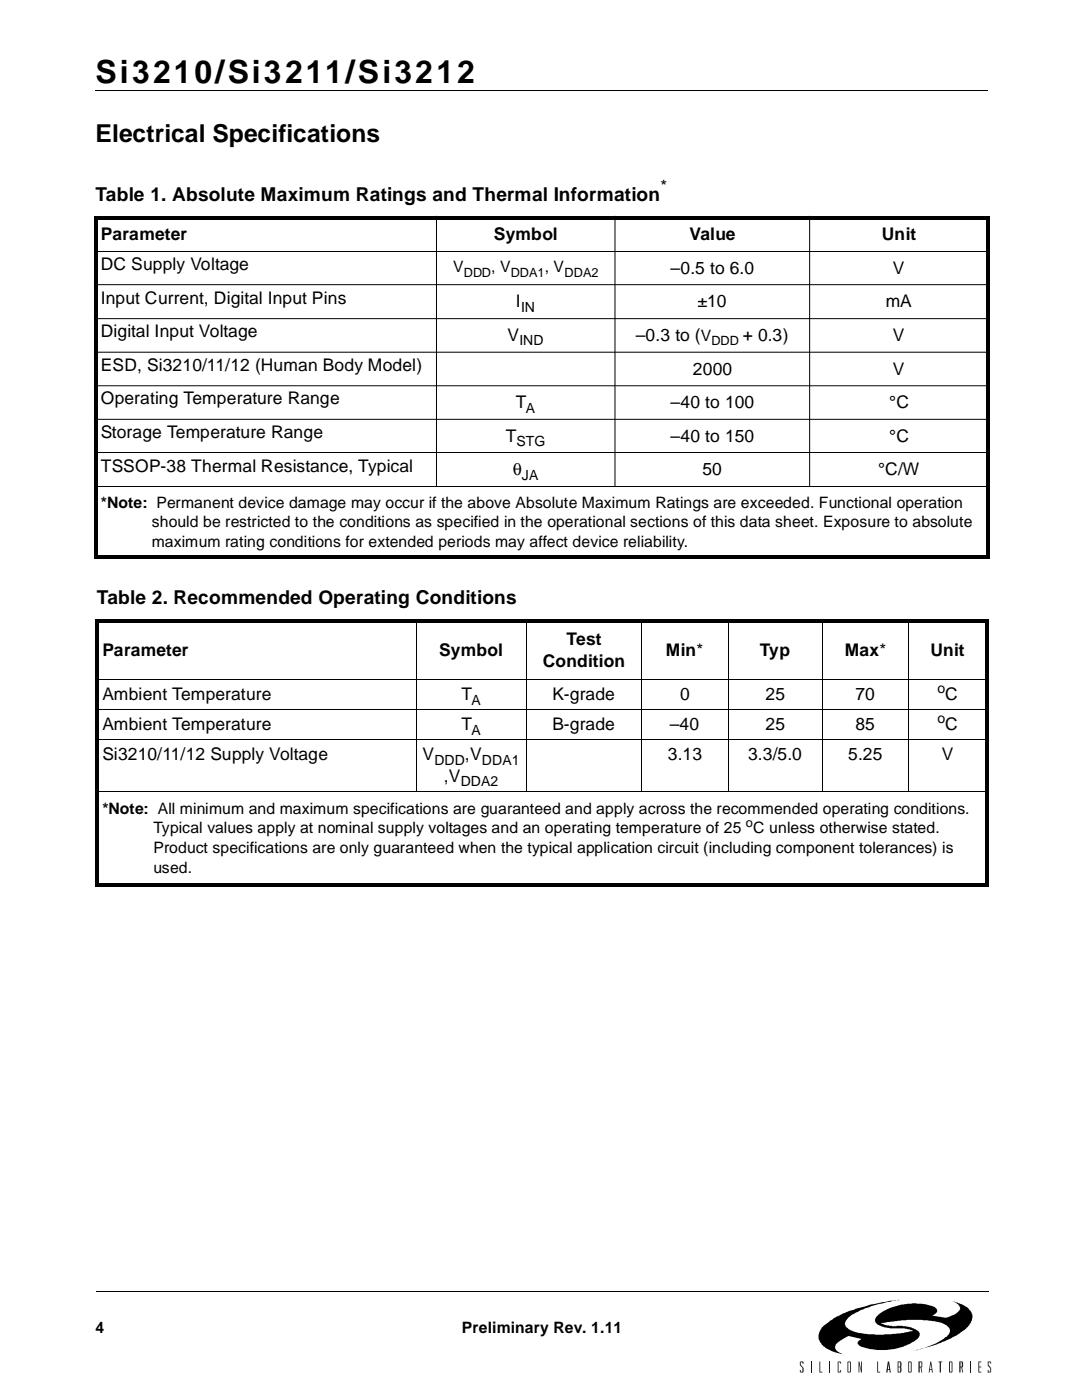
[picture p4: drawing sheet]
<svg xmlns="http://www.w3.org/2000/svg" width="216mm" height="279mm" viewBox="0 0 216 279" stroke-linecap="round" stroke-linejoin="round" font-family="sans-serif">
<defs><g id="words">
<text font-size="6.3" x="19" y="16.6">Si3210/Si3211/Si3212</text>
<text font-size="4.9" x="19" y="28.4">Electrical Specifications</text>
<g font-size="3.8">
<text x="19" y="40">Table 1. Absolute Maximum Ratings and Thermal Information</text>
<text x="19.3" y="120.4">Table 2. Recommended Operating Conditions</text>
</g>
<g font-size="3.5">
<text x="20.1" y="47.9">Parameter</text>
<text x="98.4" y="47.9">Symbol</text>
<text x="137.3" y="47.9">Value</text>
<text x="175.7" y="47.9">Unit</text>
<text x="20.1" y="53.9">DC Supply Voltage</text>
<text x="133.6" y="54.5">–0.5 to 6.0</text>
<text x="177.9" y="54.5">V</text>
<text x="20.1" y="60.6">Input Current, Digital Input Pins</text>
<text x="102.8" y="61.2">I</text>
<text x="138.9" y="61.2">±10</text>
<text x="176.4" y="61.2">mA</text>
<text x="20.1" y="67.2">Digital Input Voltage</text>
<text x="101.1" y="67.9">V</text>
<text x="126.7" y="67.9">–0.3 to (V</text>
<text x="148" y="67.9">+ 0.3)</text>
<text x="177.9" y="67.9">V</text>
<text x="20.1" y="73.9">ESD, Si3210/11/12 (Human Body Model)</text>
<text x="138" y="74.7">2000</text>
<text x="177.9" y="74.7">V</text>
<text x="20.1" y="80.6">Operating Temperature Range</text>
<text x="102.8" y="81.4">T</text>
<text x="133.6" y="81.4">–40 to 100</text>
<text x="177.1" y="81.4">°C</text>
<text x="20.1" y="87.4">Storage Temperature Range</text>
<text x="100.8" y="88.1">T</text>
<text x="133.6" y="88.1">–40 to 150</text>
<text x="177.1" y="88.1">°C</text>
<text x="20.1" y="94.1">TSSOP-38 Thermal Resistance, Typical</text>
<text x="102.2" y="94.8">θ</text>
<text x="140" y="94.8">50</text>
<text x="174.9" y="94.8">°C/W</text>
<text x="20.4" y="130.7">Parameter</text>
<text x="87.5" y="130.7">Symbol</text>
<text x="112.9" y="128.6">Test</text>
<text x="132.7" y="130.7">Min*</text>
<text x="151.4" y="130.7">Typ</text>
<text x="168.3" y="130.7">Max*</text>
<text x="185.3" y="130.7">Unit</text>
<text x="108.1" y="132.9">Condition</text>
<text x="20.4" y="139.5">Ambient Temperature</text>
<text x="91.9" y="139.5">T</text>
<text x="110.1" y="139.5">K-grade</text>
<text x="135.5" y="139.5">0</text>
<text x="152.5" y="139.5">25</text>
<text x="170.4" y="139.5">70</text>
<text x="188.3" y="139.5">C</text>
<text x="20.4" y="145.6">Ambient Temperature</text>
<text x="91.9" y="145.6">T</text>
<text x="110.1" y="145.6">B-grade</text>
<text x="133.4" y="145.6">–40</text>
<text x="152.5" y="145.6">25</text>
<text x="170.4" y="145.6">85</text>
<text x="188.3" y="145.6">C</text>
<text x="20.4" y="151.6">Si3210/11/12 Supply Voltage</text>
<text x="84.2" y="151.6">V</text>
<text x="88.4" y="155.8">,V</text>
<text x="92.6" y="151.6">,V</text>
<text x="133" y="151.6">3.13</text>
<text x="149" y="151.6">3.3/5.0</text>
<text x="169" y="151.6">5.25</text>
<text x="187.6" y="151.6">V</text>
</g>
<text font-size="3.4" x="131.6" y="38.3">*</text>
<g font-size="3.1">
<text x="90.3" y="54.3">V</text>
<text x="97.9" y="54.3">, V</text>
<text x="108.5" y="54.3">, V</text>
<text x="20.1" y="101.2">*Note: Permanent device damage may occur if the above Absolute Maximum Ratings are exceeded. Functional operation</text>
<text x="30.2" y="105.1">should be restricted to the conditions as specified in the operational sections of this data sheet. Exposure to absolute</text>
<text x="30.2" y="109">maximum rating conditions for extended periods may affect device reliability.</text>
<text x="20.4" y="162.2">*Note: All minimum and maximum specifications are guaranteed and apply across the recommended operating conditions.</text>
<text x="30.6" y="166.1">Typical values apply at nominal supply voltages and an operating temperature of 25</text>
<text x="150" y="166.1">C unless otherwise stated.</text>
<text x="30.6" y="170">Product specifications are only guaranteed when the typical application circuit (including component tolerances) is</text>
<text x="30.6" y="173.9">used.</text>
<text x="19" y="265.7">4</text>
<text x="92" y="265.7">Preliminary Rev. 1.11</text>
</g>
<g font-size="2.8">
<text x="103.8" y="62.2">IN</text>
<text x="103.5" y="68.8">IND</text>
<text x="104.7" y="82.2">A</text>
<text x="102.9" y="88.9">STG</text>
<text x="104" y="95.6">JA</text>
<text x="93.9" y="140.5">A</text>
<text x="186.8" y="138.2">o</text>
<text x="93.9" y="146.4">A</text>
<text x="186.8" y="144.1">o</text>
<text x="86.5" y="152.4">DDD</text>
<text x="96" y="152.4">DDA1</text>
<text x="91.8" y="156.6">DDA2</text>
</g>
<g font-size="2.5">
<text x="92.4" y="55.1">DDD</text>
<text x="101.8" y="55.1">DDA1</text>
<text x="112.4" y="55.1">DDA2</text>
<text x="141.7" y="68.8">DDD</text>
<text x="148.6" y="164.9">o</text>
</g>
</g></defs>
<path d="M19 18h177.8M19.1 257.5h177.8" fill="none" stroke="#000" stroke-width=".2"/>
<path d="M159.3 259.1h38.1v14.5h-38.1z" fill="#fff"/>
<path d="M164.2 264.2a20.6 20.6 0 0 1 6.2-3.3l3-.9 4-.7 1.8-.2-3.3 .7a15.7 15.7 0 0 0-7 2.9l-.4 .5a1.05 1.05 0 0 0 0 1.2l1 .8 1.9 .5a22.1 22.1 0 0 0 7.3 .1l1.2-.1 2-.4-.8-.4-.9-.1-3.4-.1a2.97 2.97 0 0 1-2.4-1.2l-.1-.6 .2-.3a8.3 8.3 0 0 1 4.8-2.5 12.2 12.2 0 0 1 6.4 .2l.6 .2 .4 .5-.1 .6-.9 .6 2.7 .4 1.8-.6 1.1-1v-.5l-.2-.3-.6-.5-.8-.4 1 .3 .9 .3 1.3 .8 .8 1.4-.1 .7a3.8 3.8 0 0 1-1.9 2.6l-1.2 .8a30.3 30.3 0 0 1-8.6 3.1l2.7-.8a10.6 10.6 0 0 0 4.5-2.6l.1-.4v-.6l-.4-.6-1.2-.6-1.5-.4-2.5-.2h-2.8l-5.3 .7 .8 .3 1.4 .2h2l.9 .1a3.8 3.8 0 0 1 2.6 1.3v.5l-.3 .5a11.5 11.5 0 0 1-6.2 2.4h-2l-3.3-.7-.5-.5v-.4l.7-.6-2.5-.6-1.1 .6a3 3 0 0 0-1.5 1.2l-.1 .7 .1 .3 .8 .6 .9 .3-2.3-.6-1.5-.7a3.2 3.2 0 0 1-1.2-1.6l-.1-1.1 .1-.6 .5-.7z" fill-rule="evenodd" fill="#000"/>
<g fill="#1b1b1b">
<path d="M159.3 271.5l.7-.1 .1 .4h-.2v-.3h-.4a1.12 1.12 0 0 0 .5 1.1v1h-.6l-.1-.5h.2v.3h.4v-.8a1.19 1.19 0 0 1-.6-1.1z" fill-rule="evenodd"/>
<path d="M196.8 271.4l.6 .1v.3h-.1v-.3h-.4l.1 .6a1.51 1.51 0 0 1 .4 1.4l-.6 .1v-.5h.1v.3h.4a1.19 1.19 0 0 0-.5-1.2z" fill-rule="evenodd"/>
</g>
<path d="M161.6 271.4v2.2" fill="none" stroke="#1b1b1b" stroke-width=".2"/>
<path d="M163.2 271.4h.2v2h.4v.2h-.6z" fill-rule="evenodd" fill="#1b1b1b"/>
<path d="M165.3 271.4v2.2" fill="none" stroke="#1b1b1b" stroke-width=".2"/>
<g fill="#1b1b1b">
<path d="M167 271.4l.6 .1v.3h-.2v-.3h-.4v1.9h.4v-.3h.2l-.1 .5-.6-.1z" fill-rule="evenodd"/>
<path d="M171 271.4h.2l.3 1.6v-1.6h.2v2.2h-.2l-.3-1.6v1.6h-.2z" fill-rule="evenodd"/>
<path d="M174.8 271.4h.1v2h.4v.2h-.5z" fill-rule="evenodd"/>
<path d="M186.9 271.4h.8v.1h-.2v2.1h-.3v-2.1h-.3z" fill-rule="evenodd"/>
</g>
<path d="M193.3 271.4v2.2" fill="none" stroke="#1b1b1b" stroke-width=".2"/>
<g fill="#1b1b1b">
<path d="M194.9 271.4h.6v.1h-.4v.9h.4v.2h-.4v.8h.4v.2h-.6z" fill-rule="evenodd"/>
<path d="M191.1 271.4v2.2h.2v-1h.2l.2 1h.2l-.2-1 .2-.2v-.9zM191.3 271.5v.9h.3v-.9z" fill-rule="evenodd"/>
<path d="M183 271.4v2.2h.2v-1h.2l.2 1h.1l-.1-1 .1-.1v-1zM183.2 271.5v.9h.4v-.9z" fill-rule="evenodd"/>
<path d="M189.1 271.4v2.1l.6 .1v-2.1zM189.2 271.5v1.9h.4v-1.9z" fill-rule="evenodd"/>
<path d="M181 271.4l-.1 2.1 .6 .1 .1-2.1zM181.1 271.5v1.9h.3v-1.9z" fill-rule="evenodd"/>
<path d="M168.9 271.4l-.1 2.1 .6 .1 .1-2.1zM169 271.5v1.9h.3v-1.9z" fill-rule="evenodd"/>
<path d="M176.9 271.4l-.4 2.2h.3l.1-.5h.3v.5h.3l-.4-2.2zM177 271.9l.1 1h-.2z" fill-rule="evenodd"/>
<path d="M185.3 271.4l-.3 2.2h.2l.1-.5h.3l.1 .5h.1l-.3-2.2zM185.4 271.9l.2 1h-.3z" fill-rule="evenodd"/>
<path d="M178.8 271.4v2.2h.7l.1-1-.2-.1 .2-.1v-.9l-.1-.1zM179 271.5v.9h.3v-.9zM179 272.6v.8h.3v-.8z" fill-rule="evenodd"/>
</g>
<path d="M18.7 43.7h.7v67.1h-.7zM18.7 43h178.5v.7h-178.5zM196.5 43.7h.7v67.1h-.7zM18.7 110.8h178.5v.6h-178.5zM19 124.1h.6v51.9h-.6zM19 123.5h177.9v.6h-177.9zM196.3 124.1h.6v51.9h-.6zM19 176h177.9v.7h-177.9z" fill="#000"/>
<g fill="none" stroke="#000" stroke-width=".2">
<path d="M18.7 50.1h178.5M18.7 56.7h178.5M87 43v54M122.5 43v54M161.3 43v54M18.7 63.5h178.5M18.7 70.2h178.5M18.7 76.9h178.5M18.7 83.6h178.5M18.7 90.3h178.5M18.7 97h178.5M19 135.5h177.9"/>
<path d="M82.9 123.5v34.2M104.8 123.5v34.2M127.8 123.5v34.2M145 123.5v34.2M163.8 123.5v34.2M181 123.5v34.2M19 141.4h177.9M19 147.4h177.9M19 157.7h177.9"/>
</g>
<use href="#words"/>
</svg>
